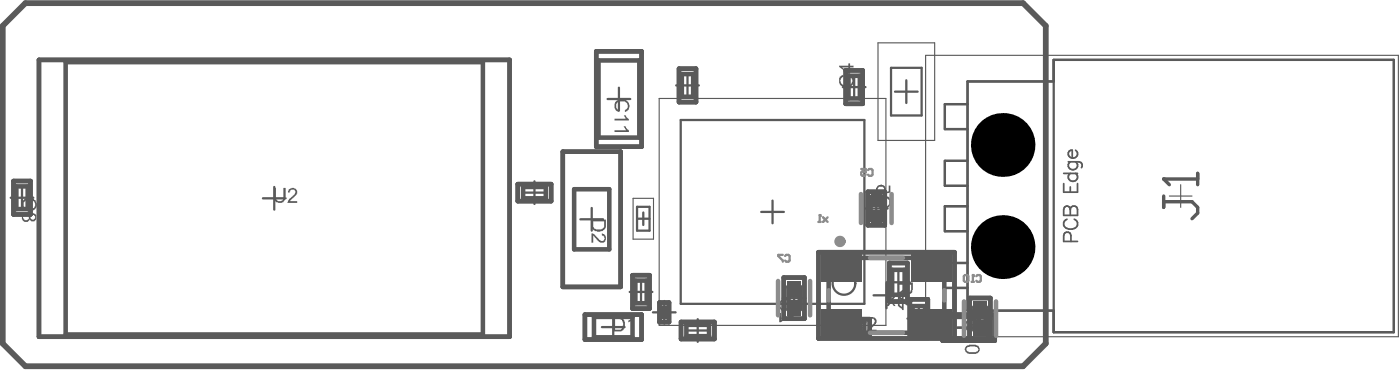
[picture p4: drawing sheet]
<svg xmlns="http://www.w3.org/2000/svg" width="206mm" height="54mm" viewBox="0 0 206 54" stroke-linecap="round" stroke-linejoin="round" font-family="sans-serif">
<path d="M127.1 30.6h3.3M128.7 29v3.3M115 43.8h3.3M116.7 42.1v3.3M128.3 43.4h3.8M130.2 41.5v3.8M142.3 46.8h3.3M144 45.1v3.3" fill="none" stroke="#5a5a5a" stroke-width=".33"/>
<path d="M120.2 37h20v12.7h-20zM121.7 37.9h17v11h-17zM127.5 28.2h2.5v4.9h-2.5zM127.9 29h1.7v3.3h-1.7zM115.1 40.8h3.1v6h-3.1zM115.8 42.1h1.7v3.3h-1.7zM142.5 43.8h3v6h-3zM143.1 45.1h1.7v3.3h-1.7z" fill="none" stroke="#5a5a5a" stroke-width=".67"/>
<g fill="#5a5a5a">
<path d="M130.2 43.4h.3l.4 .6 .4-.6h.4l-.6 .8 .5 .7h-.3l-.3-.5-.2 .1-.2 .4h-.4l.5-.7z"/>
<path d="M132.5 43.4h.3v2.1h-.2l-.3-.3-.3-.2v-.2h.1l.4 .3z"/>
<path d="M142.1 47a1.48 1.48 0 0 1 1.6 .1 1.06 1.06 0 0 1-.3 1.6h-.2v-.3a.63 .63 0 0 0 .5-.5 .63 .63 0 0 0-.4-.7l-.1-.1a1.04 1.04 0 0 0-1.2 .5 .79 .79 0 0 0 .4 .8l-.1 .3a.92 .92 0 0 1-.4-1.4z"/>
<path d="M142.2 49.2h.4l-.4 .5h1.7v.2h-2.2v-.1l.4-.4z"/>
<path d="M114.9 43.9a1.2 1.2 0 0 1 1.5 .4h.1a.86 .86 0 0 1-.4 1.3l-.2 .1-.1-.3a.69 .69 0 0 0 .5-.7 .69 .69 0 0 0-.7-.6h-.1a.85 .85 0 0 0-.9 .8 .44 .44 0 0 0 .5 .5v.3l-.1-.1a.86 .86 0 0 1-.4-1.3z"/>
<path d="M114.5 46h.2v1h.1a2.69 2.69 0 0 1 1.8-.7v.2h-.4v.1l-.5 .1-.7 .4-.3 .2h-.2z"/>
<path d="M129.1 28.9l.3-.1 .1 .2a.7 .7 0 0 0-.5 .9 .7 .7 0 0 0 .8 .5 .73 .73 0 0 0 .7-.3 .73 .73 0 0 0 .1-.8l-.4-.2 .1-.3v.1a.73 .73 0 0 1 .5 1.1 1.04 1.04 0 0 1-1.5 .6 .95 .95 0 0 1-.6-.8 .95 .95 0 0 1 .4-.9z"/>
<path d="M128.9 27.3l.3-.1a.69 .69 0 0 1 .8 .2 .69 .69 0 0 1 0 .8l.6-.1v-.8h.2v1l-1.1 .2v-.2a.44 .44 0 0 0 .2-.6 .5 .5 0 0 0-.7-.3 .5 .5 0 0 0-.2 .8l.3 .1v.2a.71 .71 0 0 1-.6-.5 .71 .71 0 0 1 .2-.7z"/>
<path d="M142.1 51h.1a1.68 1.68 0 0 1 1.5 .1l.1 .3a.92 .92 0 0 1-1.1 .3h-.4v-.1a.36 .36 0 0 1-.3-.2 .36 .36 0 0 1 .1-.4zM142 50.8a.68 .68 0 0 0-.2 .7 .68 .68 0 0 0 .6 .5h.1a1.29 1.29 0 0 0 1.4-.5 .76 .76 0 0 0-.7-.9h-.8z"/>
</g>
<g fill="none" stroke="#5a5a5a" stroke-width=".33">
<path d="M89.3 14.5h3.3M90.9 12.9v3.3M99.3 12.5h3.4M100 17.6h27v27h-27zM101 10.9v3.3M123.8 12.8h3.3M125.5 11.1v3.4M130.9 10h4.5v7h-4.5zM131.5 13.5h3.3M133.1 11.8v3.3M142.1 15.3h-3.3v3.7h3.3M142.1 12h12.7v-3.2h50v40h-50v-3.2h-12.7z"/>
<path d="M1.6 29h3.3M3.2 27.4v3.3M38.6 29.1h3.4M40.3 27.5v3.3M76.9 28.3h3.3M78.5 26.6v3.4M85.3 32.2h3.3M86.9 30.5v3.4M93.6 32.1h1.8M93.6 30.4h1.8v3.5h-1.8zM94.5 31.2v1.8M111.8 31.1h3.4"/>
<path d="M113.5 29.5v3.3M132 39.8v3.3M142.1 23.6h-3.3v3.7h3.3M142.1 30.3h-3.3v3.6h3.3M142.1 38.6h-3.3v3.7h3.3M88.4 48h3.4M90.1 46.4v3.3M92.5 42.9h3.3M94.2 41.2v3.3M95.9 45.9h3.4M97.6 44.2v3.3M100.8 48.5h3.4"/>
<path d="M102.5 46.9v3.3M123.7 48.1h3.3M125.3 46.4v3.4M130.3 41.4h3.3M133.3 46.8h3.3M135 45.1v3.3M140.6 48.1h3.4M142.3 46.4v3.4"/>
<circle cx="124" cy="41.6" r="1.67"/>
</g>
<path d="M96.8 14.5h33.3v33.3h-33.3zM129 6.3h8.3v14.3h-8.3zM136 8.1h69.4v41.3h-69.4zM93 29.1h3v6h-3zM171.8 28.8h3.3M173.5 27.1v3.4" fill="none" stroke="#5a5a5a" stroke-width=".17"/>
<g fill="none" stroke="#5a5a5a" stroke-width=".67">
<path d="M5.7 8.8h69.2v40.6h-69.2zM9.6 9.1h61.3v40h-61.3zM87.6 7.5h6.7v14h-6.7zM87.9 8.9h6v11.3h-6zM99.8 10.1h2.5v4.9h-2.5zM100.2 10.9h1.6v3.3h-1.6zM124.2 10.3h2.5v4.9h-2.5zM124.7 11.1h1.6v3.4h-1.6zM2 26.6h2.5v4.9h-2.5zM2.4 27.4h1.7v3.3h-1.7zM76.1 27h4.9v2.5h-4.9zM76.9 27.5h3.3v1.6h-3.3z"/>
<path d="M82.7 22.3h8.5v19.8h-8.5zM84.3 27.8h5.2v8.8h-5.2zM130.6 38.6h2.7v5.7h-2.7zM131.1 39.6h1.8v3.7h-1.8zM85.9 46.2h8.4v3.7h-8.4zM87.3 46.5h5.6v3h-5.6zM92.9 40.4h2.5v4.9h-2.5zM93.3 41.2h1.7v3.3h-1.7zM96.9 44.4h1.4v2.9h-1.4zM97.3 45.2h.6v1.3h-.6zM100 47.3h5v2.5h-5zM100.8 47.7h3.4v1.7h-3.4z"/>
<path d="M122.9 46.9h4.9v2.5h-4.9zM123.7 47.3h3.3v1.6h-3.3zM133.6 43.9h2.7v5.7h-2.7zM134.1 44.9h1.8v3.7h-1.8zM138.5 46.2h7.6v3.8h-7.6zM139.4 46.5h5.8v3.2h-5.8z"/>
</g>
<g fill="#5a5a5a">
<path d="M86.9 34.3h.2l.3 .1 .7 .8a.4 .4 0 0 0 .6 0 .4 .4 0 0 0-.2-.6l-.1-.1v-.2h.1a.7 .7 0 0 1 .4 1 .45 .45 0 0 1-.7 .2 1.5 1.5 0 0 1-.9-.8l-.2-.1v1h-.2z"/>
<path d="M40.3 27.6h.2v1.3a.38 .38 0 0 0 .2 .5 .54 .54 0 0 0 .7 .1 .54 .54 0 0 0 .2-.6v-1.3h.4v1.3h-.1a.79 .79 0 0 1-1 .9l-.3-.1-.3-.3z"/>
<path d="M42.5 27.8a.82 .82 0 0 1 1.1 0v.1a.7 .7 0 0 1-.4 1l-.6 .6h1.1v.3h-1.5l.1-.3 .3-.4a1.27 1.27 0 0 0 .8-1 .44 .44 0 0 0-.5-.3 .44 .44 0 0 0-.3 .5h-.3z"/>
<path d="M125.7 46.6a.97 .97 0 0 1 1.4 .5l-.3 .1a.61 .61 0 0 0-.5-.4 .61 .61 0 0 0-.6 .3 .87 .87 0 0 0-.1 .9 .87 .87 0 0 0 .8 .5l.1-.1a.32 .32 0 0 0 .3-.4l.4 .1a.98 .98 0 0 1-1.7 .3 1.51 1.51 0 0 1 .1-1.7z"/>
<path d="M127.7 46.6h.1a.71 .71 0 0 1 .7 .1 .71 .71 0 0 1 .3 .7l-.6 .7-.4 .2v.1h1v.3h-1.5l.4-.6a1.27 1.27 0 0 0 .8-1h-.1a.33 .33 0 0 0-.2-.3 .33 .33 0 0 0-.4 .1l-.1 .2v.1l-.3-.1v-.1z"/>
<path d="M123.4 11.3l.4-.3 .2 .3a.64 .64 0 0 0-.6 .7 .64 .64 0 0 0 .7 .5h.1a.72 .72 0 0 0 .9-.3 .72 .72 0 0 0-.1-.9h-.4l.1-.4a1.09 1.09 0 0 1 .8 1l-.1 .2a1 1 0 0 1-1.4 .7 .9 .9 0 0 1-.7-1.2z"/>
<path d="M92.3 47.1l.3-.1 .3-.5h.2v2.2h-.3v-1.6l-.4 .2h-.1z"/>
<path d="M90.5 14.8h.1a1.18 1.18 0 0 1 1.8 .3v.1a.75 .75 0 0 1-.4 1.1v.1h-.2v-.2a.67 .67 0 0 0 .4-.9 .67 .67 0 0 0-.8-.4 .67 .67 0 0 0-.9 .4 .67 .67 0 0 0 .5 .9v.3l-.1-.1a.92 .92 0 0 1-.6-1.1l.1-.3z"/>
<path d="M90.3 17.4h1.7l-.4-.5h.3l.2 .4 .3 .2v.2h-2.1z"/>
<path d="M90.3 19.1h1.7l-.4-.5v-.1h.3l.1 .3 .4 .3v.3h-2.1z"/>
<path d="M3.6 29.2h.2v-.1a1.65 1.65 0 0 1 1.4 .4 .87 .87 0 0 1-.3 1.4h-.2v-.3h.2a.61 .61 0 0 0 .3-.7 .61 .61 0 0 0-.5-.4v-.1a1.11 1.11 0 0 0-1.2 .3l.1 .8 .1 .1h.3l-.1 .4a1 1 0 0 1-.7-.8 1 1 0 0 1 .4-1z"/>
<path d="M131.9 43.5l.4 .1 .8 .8a.42 .42 0 0 0 .7 .1 .42 .42 0 0 0-.2-.7h-.2v-.3a.76 .76 0 0 1 .5 1.3l-.4 .1h-.3l-1-1.1v1.1h-.3z"/>
<path d="M135 49.6h1.6l-.3-.4v-.1h.3l.2 .4 .3 .2v.2h-2.1z"/>
<path d="M87.1 32.5v.6a.66 .66 0 0 0 1 .6h.1a.59 .59 0 0 0 .6-.7v-.5zM86.9 32.2h2.1v.9a.38 .38 0 0 1-.2 .5 1.16 1.16 0 0 1-1.8-.1l-.1-.1z"/>
<path d="M123.7 9.9l.9 .7v-.7zM123.3 9.6h1.3v-.3h.3v.3h.5v.3h-.5v.9h-.3l-1.3-1z"/>
<path d="M90.4 46.8v1.6h.5a.34 .34 0 0 0 .5-.2l.1-.2a.78 .78 0 0 0-.4-1.1l-.1-.1zM90 46.5h1a1.19 1.19 0 0 1 .8 1 1.19 1.19 0 0 1-.5 1.2h-1.3z"/>
<path d="M4.7 31.6a.37 .37 0 0 0-.1 .6 .37 .37 0 0 0 .6-.1 .39 .39 0 0 0-.1-.4 .39 .39 0 0 0-.4-.1zM3.6 31.5v.1a.45 .45 0 0 0 0 .6 .45 .45 0 0 0 .6 0v-.1a.48 .48 0 0 0-.6-.6zM3.6 31.2h.2a.34 .34 0 0 1 .5 .3l.1 .1a.53 .53 0 0 1 .7-.2 .53 .53 0 0 1 .2 .7v.1a.58 .58 0 0 1-1 0 .58 .58 0 0 1-.7 .4 .58 .58 0 0 1-.4-.7v-.3z"/>
<path d="M133.1 41.8v.7h.1a.34 .34 0 0 0 .4 .4l.2-.1 .1-.2v-.8zM131.9 41.5h2.2v1.1l-.1 .1a.47 .47 0 0 1-.6 .5 .32 .32 0 0 1-.4-.4h-.1v-.2l-.3 .4-.7 .3v-.3l.8-.4 .2-.4v-.4h-1z"/>
<path d="M136.1 47.1v.6a.37 .37 0 0 0 .4 .6 .37 .37 0 0 0 .3-.6v-.6zM135 46.8h2.1v1a.38 .38 0 0 1-.2 .5l-.1 .1a.59 .59 0 0 1-.6 0 .59 .59 0 0 1-.3-.5l-.2 .3-.7 .5v-.4l.5-.3 .4-.4v-.5h-.9z"/>
<path d="M142.6 46.9v.7h.6a.39 .39 0 0 0 .4-.1 .39 .39 0 0 0 .1-.4l-.3-.2zM142.2 46.6h1.3a.6 .6 0 0 1 .3 1l-.5 .2 .3 .1 .6 .8h-.4l-.3-.5h-.2v-.2l-.3-.2h-.4v.9h-.4z"/>
<path d="M145.1 47.1l-.7 .9h.7zM145.2 46.6h.2v1.4h.3v.2h-.3v.5h-.3v-.5h-.9v-.2z"/>
</g>
<path d="M171 28.8v1.7M171 29.6h4.1l.8 .9v.8l-.8 .8M171 26.3h4.9M175.9 25.5v1.6" fill="none" stroke="#5a5a5a" stroke-width=".5"/>
<circle cx="171" cy="26.3" r=".25" fill="#5a5a5a"/>
<path d="M171 26.3l.8 .8" fill="none" stroke="#5a5a5a" stroke-width=".5"/>
<path d="M154.8 8.8v40" fill="none" stroke="#5a5a5a" stroke-width=".33"/>
<path d="M156.3 27v1.2h2v-1.2M156.3 25.5h2M156.4 30.5a.47 .47 0 0 1 .7 0l.1 .2a.53 .53 0 0 1 .6-.5 .53 .53 0 0 1 .5 .5v.9h-2zM156.7 32.2a.75 .75 0 0 0-.4 .8 .75 .75 0 0 0 .7 .6 .89 .89 0 0 0 1-.2 .89 .89 0 0 0 .2-.9l-.4-.3M156.9 23.8h1.6a.53 .53 0 0 1 .5 .3 .53 .53 0 0 1-.1 .5M157 22.2l.5-.1v1.1a.63 .63 0 0 1-.5-1zM157.2 23.8a.65 .65 0 0 0-.1 .9 .65 .65 0 0 0 1 0 .65 .65 0 0 0-.1-.9M157.2 25.5a.65 .65 0 0 0-.1 .9 .65 .65 0 0 0 1 0 .65 .65 0 0 0-.1-.9M157.2 27.4v.8M157.2 30.7v.9M157.3 35.4v-.8a.53 .53 0 0 0-.5-.5 .53 .53 0 0 0-.5 .5v.8h2M158 22.1a.64 .64 0 0 1 .3 .7 .64 .64 0 0 1-.8 .4" fill="none" stroke="#5a5a5a" stroke-width=".25"/>
<path d="M3.7 .5h146.6l3.3 3.3v46.6l-3.3 3.4h-146.6l-3.3-3.4v-46.6z" fill="none" stroke="#5a5a5a" stroke-width=".85"/>
<path d="M126.5 28.5v4.2M127.8 37.9h4.8M131 28.5v4.2M114.3 41.3v5M119 41.3v5M121.7 42.6v1.5M127.8 48.9h4.8M138.7 42.6v1.5M141.6 44.3v5M146.3 44.3v5" fill="none" stroke="#8c8c8c" stroke-width=".67"/>
<path d="M120.3 32.6h.3M120.4 31.6v1M120.9 31.9l.7 .7M121.6 31.9l-.7 .7" fill="none" stroke="#8c8c8c" stroke-width=".33"/>
<circle cx="120.4" cy="31.6" r=".17" fill="#8c8c8c"/>
<path d="M120.4 31.6l.2 .2M142.8 41.4h.3M142.9 40.4v1M143.4 40.6l.2-.2h.3l.2 .2v.6l-.2 .2h-.3l-.2-.2" fill="none" stroke="#8c8c8c" stroke-width=".33"/>
<circle cx="142.9" cy="40.4" r=".17" fill="#8c8c8c"/>
<path d="M115 37.4h-.7v.2l.7 .7v.1M115.3 37.6l.2-.2h.3l.2 .2v.7l-.2 .1h-.3l-.2-.1M126.5 24.8h.7v.5l-.3-.2h-.2l-.2 .2v.3l.2 .2h.3l.2-.2M127.5 25l.2-.2h.3l.2 .2v.6l-.2 .2h-.3l-.2-.2M141.8 40.4h.3l.2 .2v.6l-.2 .2h-.3l-.2-.2v-.6zM142.9 40.4l.2 .2" fill="none" stroke="#8c8c8c" stroke-width=".33"/>
<circle cx="123.4" cy="35.4" r=".42" fill="none" stroke="#8c8c8c" stroke-width=".83"/>
<g fill="#000">
<circle cx="147.3" cy="36.3" r="4.7"/>
<circle cx="147.3" cy="21.3" r="4.7"/>
</g>
<g fill="#5a5a5a">
<path d="M120.6 37.4h6v4h-6z" fill-rule="evenodd"/>
<path d="M133.9 37.4h6v4h-6z" fill-rule="evenodd"/>
<path d="M133.9 45.4h6v4h-6z" fill-rule="evenodd"/>
<path d="M120.6 45.4h6v4h-6z" fill-rule="evenodd"/>
<path d="M143 44.3h2v2.2h-2z" fill-rule="evenodd"/>
<path d="M143 47h2v2.3h-2z" fill-rule="evenodd"/>
<path d="M115.6 41.3h2.1v2.2h-2.1z" fill-rule="evenodd"/>
<path d="M115.6 44h2.1v2.3h-2.1z" fill-rule="evenodd"/>
<path d="M127.9 30.9h1.6v1.8h-1.6z" fill-rule="evenodd"/>
<path d="M127.9 28.5h1.6v1.8h-1.6z" fill-rule="evenodd"/>
</g>
</svg>
